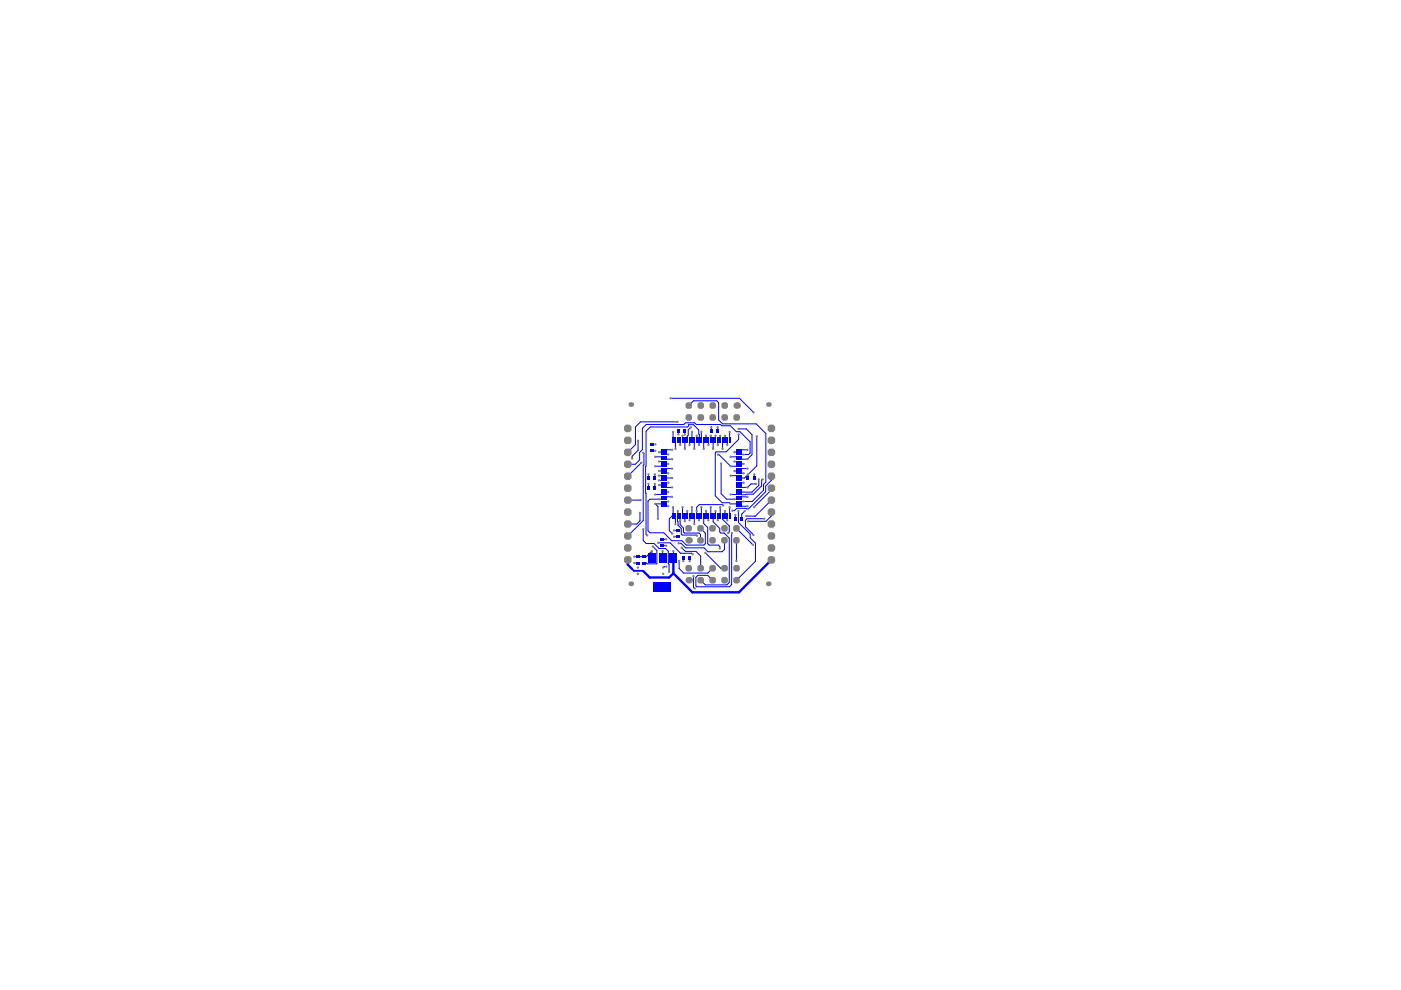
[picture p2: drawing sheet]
<svg xmlns="http://www.w3.org/2000/svg" width="297mm" height="210mm" viewBox="0 0 297 210" stroke-linecap="round" stroke-linejoin="round" font-family="sans-serif">
<path d="M134 120.6l.4 .4h1.9" fill="none" stroke="#00f" stroke-width=".4"/>
<g fill="none" stroke="#00f" stroke-width=".21">
<path d="M135.3 93.4v2.1l-1.3 1.2v.5M136 98.1l-2.9 2.9M136.4 96l.1 .1v2.4l-.1 .2v11.7l-3.3 3.2M138.2 95.6h.8M138.2 94.2h.8M138.9 98.9h1.8M138.9 96.9h1.8M139.7 99.9h1M139.7 97.9h1M139.7 95.9h1M140.7 96.4h1M140.7 98.4h1"/>
<path d="M140.7 99.4h1.8M140.7 95.4h1.8M140.7 97.4h1.8M142.2 84.4h14.6l2.9 3M142.7 91.6v1.8M143.2 93.4v1.8M143.7 89.4h-7.9l-1.1 1.1v3.8l-1.6 1.6M143.8 91.3v.8M144.2 93.4v.9M144.7 92.4v1M145.2 91.3v.8M145.2 93.4v1.8"/>
<path d="M146 86l1-1h5l.4 .4v3.6l.8 .9h7.1l2.1 2v10.3l-.5 .5v1.2l-2.4 2.4h-2.8M146.2 93.4v.9M146.5 90.6l-.6 .5v1.2l-.2 .2v.9M146.7 91.6v1.8M147.2 93.4v1.8M147.7 92.4v1M148.2 94.3l.1-2.1-.2-.2v-.8l-1.1-1.2h-1v.3l-.2 .2h-7.9l-.9 .9v21.9l.2 .2M148.7 91.6v1.8M149.2 93.4v1.8M149.7 92.4v1M150.2 93.4v.9M150.7 92.4v1"/>
<path d="M150.8 90.6v.7M151.2 93.4v1.8M151.7 92.4v1M152.2 90.6v.7M152.2 93.4v.9M152.2 96.4h.2l2.5 2.5h1.8M152.7 92.4v1M152.9 98.3v6.4l1.2 1.1h2.6M153.2 93.4v1.8M153.7 92.4v1M154.2 93.4v.9M154.7 91.6v1.8"/>
<path d="M154.9 96.9h1.8M155.7 99.9h1M155.7 97.9h1M155.7 95.9h1M156.6 92.1v1.1l-2.6 2.6h-2.1l-.2 .2v9.1l1.4 1.5h1.6l.2 .2h1.8M156.6 90.9h1.6l1.2 1.3v4.2l-.9 1h-1.8M156.7 96.4h2l.3-.3v-2.4l-2.1-2.2h-.8l-1.2-1.2h-1.9l-.2-.3h-5.2l-.3-.4h-2l-.3 .4h-8l-.8 .8v4.5l-.6 .6v1.6l-.9 .9h-1.6M156.7 98.4h1M156.7 99.4h1.8M156.7 95.4h1.8M160.5 92.5v6.3l-2.6 2.5h-1.2M133.1 106h2.7"/>
<path d="M134.5 118h2.5l1.2-1.1v1.3M134.5 119.4h.8M135.7 108.8v1.6l-.7 .7h-1.9M136.4 112.2v2.4l.6 .6h1.7l1 1.1h1.4l.6 .6 .2 4.4M137.5 100.6v.7M137.5 102.6v.8M138.4 115.9l.9 .8v2.9h-2.1l-.2-.2h-.5M138.8 100.6v.7M138.8 102.6v.8M138.9 104.8h1.8M139.5 115.1h2.6l2.2 2.2h2.4l.2 .2M139.7 102.8h1"/>
<path d="M139.7 101.8h1M139.7 100.8h1M140.5 114.4h.7M140.5 115.7h.7M140.5 116.9v1.3M140.7 105.8h-2.9l-.4 .4v6.3l.4 .5h2.9l1.7 1.6h2.2l.9 1h3.7l.3-.3v-2.3l-1-1M140.7 106.8h-1.8l.6 .6v2.6M140.7 107.3h1M140.7 106.3h1M140.7 105.3h1.8M140.7 104.3h1M140.7 103.3h1.8"/>
<path d="M140.7 102.3h1M140.7 101.3h1.8M140.7 100.4h1M142.7 107.5v1.8l-.8 .7v2.5l.6 .6M142.8 116.9v1.3M142.9 113.8h.8M142.9 112.5h.8M143.2 109.3v1.8M143.7 108.4l-.1 2.1 .2 .1v.8l.6 .7v1.1l.2 .2h3l.2 .2M144 118.9v1.6l1 1h5.1l1-1M144.2 109.3v2l.7 .7v.8l.2 .2h3.1l.3 .3v1.3M144.5 116.1l.8 .8h2.3l1 1v2.6"/>
<path d="M144.7 107.5v1.8M144.9 118.2v.8M145.2 109.3v1.2M145.2 109.3h.1M145.7 108.4v.9M146.2 109.3v1M146.2 118.2v.8M146.7 107.5v1.8M147.2 109.3v1.8M148.2 109.3v1M148.7 107.5v1.8M149.2 109.3v1.7l.9 .9v3.4l.3 .3h1.9l.3 .3v.4"/>
<path d="M149.5 117.2l3.3 3.3h.8M149.7 108.4v.9M150.2 109.3v1M150.7 107.5v1.8M151.2 109.3v1.3l1.4 1.4v.8l.2 .2h.7l1.1 1.1v9.4l-.5 .5h-4.5l-1-1M151.7 108.4v.9M152.2 109.3v1M152.7 107.5v1.8M153.2 109.3v.8l1.4 1.4v1.3l-.2 .2M153.3 107.2l-.1-.2h-4.9l-.6 .6v1.7M153.6 114.6v1.9l-.5 .5h-3l-.8-.8h-3.9l-1-1h-.5M153.7 108.4v.9"/>
<path d="M154.2 109.3v1M154.7 107.5v1.8M154.9 100.8h1.8M155.2 113l-.1 10.9-.4 .5h-7l-.2-.2v-1.8l.5-.4h2.1l1 1M155.9 109.2v.8M156.1 114.6v4.3M156.1 112l3.5 3.5M156.6 108.3v2.5l2.5 2.5v.7l1.1 1.2v3.8l-4 4M156.7 107.3h1.8M156.7 105.3h1.8M156.7 102.3h1M156.7 100.4h1"/>
<path d="M157.9 108.4l-.6 .6v1M158.6 100.6v.7M159.9 100.6v.7M160.3 102.6h-1.1l-.7 .7h-1.8M160.9 101.6v1.3l-1.5 1.4h-2.7M161.7 101.7h-.2v1.3l-1.8 1.8h-4.8M162 110h-3.6l-.3 .3v1.4l1.6 1.7M162 110h.1M163.6 101v.8l-1.3 1.3v1.2l-3.6 3.6-2.5-.1-.5 .5h-.4M163.6 103.5v.4l-3.7 3.6M163.6 108.6v.8l-1.2 1.1h-3.8M163.6 106l-3.5 3.5-1.9-.1"/>
<path d="M141.3 120.1h-.5l-.2 .2M147 122.2v2.3l.3 .3"/>
</g>
<path d="M133.1 118.7v1l.9 .9M142.8 118.2v3.4M163.6 118.7l-6.9 6.9h-9.9l-4-4M136.4 121.1l1.3 1.3h4.2l.9-.8" fill="none" stroke="#00f" stroke-width=".5"/>
<g fill="#808080">
<circle cx="134.5" cy="118" r=".25"/>
<circle cx="134.5" cy="119.4" r=".25"/>
<circle cx="155.9" cy="109.2" r=".25"/>
<circle cx="142.8" cy="116.9" r=".25"/>
<circle cx="138.2" cy="116.9" r=".25"/>
<circle cx="140.5" cy="116.9" r=".25"/>
<circle cx="138.8" cy="100.6" r=".25"/>
<circle cx="137.5" cy="100.6" r=".25"/>
<circle cx="145.2" cy="92.1" r=".25"/>
<circle cx="143.8" cy="92.1" r=".25"/>
<circle cx="142.9" cy="112.5" r=".25"/>
<circle cx="142.9" cy="113.8" r=".25"/>
<circle cx="138.8" cy="102.6" r=".25"/>
<circle cx="137.5" cy="102.6" r=".25"/>
<circle cx="139" cy="94.2" r=".25"/>
<circle cx="139" cy="95.6" r=".25"/>
<circle cx="159.9" cy="100.6" r=".25"/>
<circle cx="158.6" cy="100.6" r=".25"/>
<circle cx="152.2" cy="90.6" r=".25"/>
<circle cx="150.8" cy="90.6" r=".25"/>
<circle cx="142.7" cy="107.5" r=".25"/>
<circle cx="143.2" cy="111.1" r=".25"/>
<circle cx="143.7" cy="108.4" r=".25"/>
<circle cx="144.2" cy="110.3" r=".25"/>
<circle cx="144.7" cy="107.5" r=".25"/>
<circle cx="145.7" cy="108.4" r=".25"/>
<circle cx="146.2" cy="110.3" r=".25"/>
<circle cx="146.7" cy="107.5" r=".25"/>
<circle cx="147.2" cy="111.1" r=".25"/>
<circle cx="147.7" cy="108.4" r=".25"/>
<circle cx="148.2" cy="110.3" r=".25"/>
<circle cx="148.7" cy="107.5" r=".25"/>
<circle cx="149.7" cy="108.4" r=".25"/>
<circle cx="150.2" cy="110.3" r=".25"/>
<circle cx="150.7" cy="107.5" r=".25"/>
<circle cx="151.7" cy="108.4" r=".25"/>
<circle cx="152.2" cy="110.3" r=".25"/>
<circle cx="152.7" cy="107.5" r=".25"/>
<circle cx="153.7" cy="108.4" r=".25"/>
<circle cx="154.2" cy="110.3" r=".25"/>
<circle cx="154.7" cy="107.5" r=".25"/>
<circle cx="142.7" cy="91.6" r=".25"/>
<circle cx="143.2" cy="95.2" r=".25"/>
<circle cx="144.2" cy="94.3" r=".25"/>
<circle cx="145.2" cy="95.2" r=".25"/>
<circle cx="146.2" cy="94.3" r=".25"/>
<circle cx="146.7" cy="91.6" r=".25"/>
<circle cx="147.2" cy="95.2" r=".25"/>
<circle cx="147.7" cy="92.4" r=".25"/>
<circle cx="148.2" cy="94.3" r=".25"/>
<circle cx="148.7" cy="91.6" r=".25"/>
<circle cx="149.2" cy="95.2" r=".25"/>
<circle cx="149.7" cy="92.4" r=".25"/>
<circle cx="150.2" cy="94.3" r=".25"/>
<circle cx="151.2" cy="95.2" r=".25"/>
<circle cx="151.7" cy="92.4" r=".25"/>
<circle cx="152.2" cy="94.3" r=".25"/>
<circle cx="153.2" cy="95.2" r=".25"/>
<circle cx="153.7" cy="92.4" r=".25"/>
<circle cx="154.2" cy="94.3" r=".25"/>
<circle cx="154.7" cy="91.6" r=".25"/>
<circle cx="138.9" cy="106.8" r=".25"/>
<circle cx="141.7" cy="106.3" r=".25"/>
<circle cx="139.7" cy="105.8" r=".25"/>
<circle cx="142.5" cy="105.3" r=".25"/>
<circle cx="138.9" cy="104.8" r=".25"/>
<circle cx="141.7" cy="104.3" r=".25"/>
<circle cx="142.5" cy="103.3" r=".25"/>
<circle cx="141.7" cy="102.3" r=".25"/>
<circle cx="139.7" cy="101.8" r=".25"/>
<circle cx="142.5" cy="101.3" r=".25"/>
<circle cx="141.7" cy="100.4" r=".25"/>
<circle cx="139.7" cy="99.9" r=".25"/>
<circle cx="142.5" cy="99.4" r=".25"/>
<circle cx="138.9" cy="98.9" r=".25"/>
<circle cx="141.7" cy="98.4" r=".25"/>
<circle cx="139.7" cy="97.9" r=".25"/>
<circle cx="142.5" cy="97.4" r=".25"/>
<circle cx="138.9" cy="96.9" r=".25"/>
<circle cx="141.7" cy="96.4" r=".25"/>
<circle cx="139.7" cy="95.9" r=".25"/>
<circle cx="142.5" cy="95.4" r=".25"/>
<circle cx="158.5" cy="107.3" r=".25"/>
<circle cx="154.9" cy="106.8" r=".25"/>
<circle cx="157.7" cy="106.3" r=".25"/>
<circle cx="155.7" cy="105.8" r=".25"/>
<circle cx="158.5" cy="105.3" r=".25"/>
<circle cx="154.9" cy="104.8" r=".25"/>
<circle cx="157.7" cy="104.3" r=".25"/>
<circle cx="158.5" cy="103.3" r=".25"/>
<circle cx="157.7" cy="102.3" r=".25"/>
<circle cx="154.9" cy="100.8" r=".25"/>
<circle cx="157.7" cy="100.4" r=".25"/>
<circle cx="155.7" cy="99.9" r=".25"/>
<circle cx="158.5" cy="99.4" r=".25"/>
<circle cx="154.9" cy="98.9" r=".25"/>
<circle cx="157.7" cy="98.4" r=".25"/>
<circle cx="155.7" cy="97.9" r=".25"/>
<circle cx="158.5" cy="97.4" r=".25"/>
<circle cx="154.9" cy="96.9" r=".25"/>
<circle cx="157.7" cy="96.4" r=".25"/>
<circle cx="155.7" cy="95.9" r=".25"/>
<circle cx="158.5" cy="95.4" r=".25"/>
<circle cx="141.7" cy="107.3" r=".25"/>
<circle cx="152.7" cy="92.4" r=".25"/>
<circle cx="144.7" cy="92.4" r=".25"/>
<circle cx="146.5" cy="90.6" r=".25"/>
<circle cx="150.7" cy="92.4" r=".25"/>
<circle cx="139.7" cy="102.8" r=".25"/>
<circle cx="139.7" cy="100.8" r=".25"/>
<circle cx="140.6" cy="120.3" r=".25"/>
<circle cx="140.6" cy="121.7" r=".25"/>
<circle cx="135.2" cy="120.3" r=".25"/>
<circle cx="135.2" cy="121.7" r=".25"/>
<circle cx="146.9" cy="117.5" r=".25"/>
<circle cx="141.3" cy="120.1" r=".25"/>
<circle cx="146.2" cy="119" r=".25"/>
<circle cx="144.9" cy="119" r=".25"/>
<circle cx="141.2" cy="114.4" r=".25"/>
<circle cx="141.2" cy="115.7" r=".25"/>
<circle cx="160.5" cy="92.5" r=".25"/>
<circle cx="152.6" cy="116.3" r=".25"/>
<circle cx="143.7" cy="89.4" r=".25"/>
<circle cx="138.4" cy="115.9" r=".25"/>
<circle cx="139.5" cy="115.1" r=".25"/>
<circle cx="135.7" cy="108.8" r=".25"/>
<circle cx="136.4" cy="96" r=".25"/>
<circle cx="152.2" cy="96.4" r=".25"/>
<circle cx="152.9" cy="98.3" r=".25"/>
<circle cx="156.1" cy="118.9" r=".25"/>
<circle cx="142.5" cy="113.1" r=".25"/>
<circle cx="144" cy="118.9" r=".25"/>
<circle cx="149.5" cy="117.2" r=".25"/>
<circle cx="137.2" cy="113.5" r=".25"/>
<circle cx="159.7" cy="87.4" r=".25"/>
<circle cx="142.2" cy="84.4" r=".25"/>
<circle cx="135.8" cy="106" r=".25"/>
<circle cx="156.6" cy="90.9" r=".25"/>
<circle cx="135.3" cy="93.4" r=".25"/>
<circle cx="161.7" cy="101.7" r=".25"/>
<circle cx="160.9" cy="101.6" r=".25"/>
<circle cx="160.3" cy="102.6" r=".25"/>
<circle cx="139.5" cy="110" r=".25"/>
<circle cx="136.4" cy="112.2" r=".25"/>
<circle cx="141.9" cy="121.3" r=".25"/>
<circle cx="159.6" cy="115.5" r=".25"/>
<circle cx="156.6" cy="92.1" r=".25"/>
<circle cx="154.4" cy="113" r=".25"/>
<circle cx="159.7" cy="113.4" r=".25"/>
<circle cx="162" cy="110" r=".25"/>
<circle cx="155.2" cy="113" r=".25"/>
<circle cx="143.9" cy="115.2" r=".25"/>
<circle cx="147.8" cy="113.6" r=".25"/>
<circle cx="144.5" cy="116.1" r=".25"/>
<circle cx="147" cy="122.2" r=".25"/>
<circle cx="147.3" cy="124.8" r=".25"/>
<circle cx="153.3" cy="107.2" r=".25"/>
<circle cx="136" cy="98.1" r=".25"/>
<circle cx="134" cy="97.2" r=".25"/>
<circle cx="145.2" cy="110.5" r=".25"/>
<circle cx="158.6" cy="110.5" r=".25"/>
<circle cx="159.9" cy="107.5" r=".25"/>
<circle cx="157.9" cy="108.4" r=".25"/>
<circle cx="158.2" cy="109.4" r=".25"/>
<circle cx="156.6" cy="108.3" r=".25"/>
<circle cx="155.3" cy="108.3" r=".25"/>
<circle cx="162.9" cy="85.8" r=".5"/>
<circle cx="146" cy="123" r=".7"/>
<circle cx="146" cy="114.6" r=".7"/>
<circle cx="162.9" cy="123.8" r=".5"/>
<circle cx="133.7" cy="85.8" r=".5"/>
<circle cx="156.2" cy="86" r=".7"/>
<circle cx="133.7" cy="123.8" r=".5"/>
</g>
<g fill="#808080">
<path d="M147.9 120.1l.3-.3h.7l.4 .3v.7l-.4 .4h-.7l-.3-.4z" fill-rule="evenodd"/>
<path d="M147.9 88.2l.3-.4h.7l.4 .4v.7l-.4 .3h-.7l-.3-.3z" fill-rule="evenodd"/>
<path d="M147.9 85.6l.3-.3h.7l.4 .3v.7l-.4 .4h-.7l-.3-.4z" fill-rule="evenodd"/>
<path d="M147.9 122.7l.3-.4h.7l.4 .4v.7l-.4 .3h-.7l-.3-.3z" fill-rule="evenodd"/>
<path d="M162.8 118.3l.4-.4h.7l.4 .4v.8l-.4 .4h-.7l-.4-.4z" fill-rule="evenodd"/>
<path d="M162.8 108.2l.4-.4h.7l.4 .4v.8l-.4 .4h-.7l-.4-.4z" fill-rule="evenodd"/>
<path d="M162.8 98l.4-.4h.7l.4 .4v.8l-.4 .4h-.7l-.4-.4z" fill-rule="evenodd"/>
<path d="M145.3 120.1l.4-.3h.7l.3 .3v.7l-.3 .4h-.7l-.4-.4z" fill-rule="evenodd"/>
<path d="M145.3 111.7l.3-.4h.7l.4 .4v.7l-.4 .3h-.7l-.3-.3z" fill-rule="evenodd"/>
<path d="M145.3 88.2l.4-.4h.7l.3 .4v.7l-.3 .3h-.7l-.4-.3z" fill-rule="evenodd"/>
<path d="M145.3 85.6l.4-.3h.7l.3 .3v.7l-.3 .4h-.7l-.4-.4z" fill-rule="evenodd"/>
<path d="M150.4 120.1l.3-.3h.7l.4 .3v.7l-.4 .4h-.7l-.3-.4z" fill-rule="evenodd"/>
<path d="M152.9 120.1l.4-.3h.7l.3 .3v.7l-.3 .4h-.7l-.4-.4z" fill-rule="evenodd"/>
<path d="M150.4 111.7l.3-.4h.7l.4 .4v.7l-.4 .3h-.7l-.3-.3z" fill-rule="evenodd"/>
<path d="M152.9 111.7l.4-.4h.7l.3 .4v.7l-.3 .3h-.7l-.4-.3z" fill-rule="evenodd"/>
<path d="M150.4 88.2l.4-.4h.7l.3 .4v.7l-.3 .3h-.7l-.4-.3z" fill-rule="evenodd"/>
<path d="M150.4 85.6l.4-.3h.7l.3 .3v.7l-.3 .4h-.7l-.4-.4z" fill-rule="evenodd"/>
<path d="M153 88.2l.3-.4h.7l.4 .4v.7l-.4 .3h-.7l-.3-.3z" fill-rule="evenodd"/>
<path d="M153 85.6l.3-.3h.7l.4 .3v.7l-.4 .4h-.7l-.3-.4z" fill-rule="evenodd"/>
<path d="M162.8 115.8l.4-.4h.7l.4 .4v.8l-.4 .4h-.7l-.4-.4z" fill-rule="evenodd"/>
<path d="M162.8 110.7l.4-.4h.7l.4 .4v.8l-.4 .4h-.7l-.4-.4z" fill-rule="evenodd"/>
<path d="M162.8 113.2l.4-.4h.7l.4 .4v.8l-.4 .4h-.7l-.4-.4z" fill-rule="evenodd"/>
<path d="M162.8 100.6l.4-.4h.7l.4 .4v.8l-.4 .4h-.7l-.4-.4z" fill-rule="evenodd"/>
<path d="M162.8 103.1l.4-.4h.7l.4 .4v.8l-.4 .4h-.7l-.4-.4z" fill-rule="evenodd"/>
<path d="M162.8 93l.4-.4h.7l.4 .4v.8l-.4 .4h-.7l-.4-.4z" fill-rule="evenodd"/>
<path d="M162.8 95.5l.4-.4h.7l.4 .4v.8l-.4 .4h-.7l-.4-.4z" fill-rule="evenodd"/>
<path d="M150.4 122.7l.3-.4h.7l.4 .4v.7l-.4 .3h-.7l-.3-.3z" fill-rule="evenodd"/>
<path d="M152.9 122.7l.4-.4h.7l.3 .4v.7l-.3 .3h-.7l-.4-.3z" fill-rule="evenodd"/>
<path d="M150.4 114.2l.3-.3h.7l.4 .3v.7l-.4 .4h-.7l-.3-.4z" fill-rule="evenodd"/>
<path d="M152.9 114.2l.4-.3h.7l.3 .3v.7l-.3 .4h-.7l-.4-.4z" fill-rule="evenodd"/>
<path d="M162.8 105.6l.4-.4h.7l.4 .4v.8l-.4 .4h-.7l-.4-.4z" fill-rule="evenodd"/>
<path d="M162.8 90.4l.4-.4h.7l.4 .4v.8l-.4 .4h-.7l-.4-.4z" fill-rule="evenodd"/>
<path d="M132.3 118.3l.4-.4h.8l.4 .4v.8l-.4 .4h-.8l-.4-.4z" fill-rule="evenodd"/>
<path d="M132.3 108.2l.4-.4h.8l.4 .4v.8l-.4 .4h-.8l-.4-.4z" fill-rule="evenodd"/>
<path d="M132.3 98l.4-.4h.8l.4 .4v.8l-.4 .4h-.8l-.4-.4z" fill-rule="evenodd"/>
<path d="M132.3 115.8l.4-.4h.8l.4 .4v.8l-.4 .4h-.8l-.4-.4z" fill-rule="evenodd"/>
<path d="M132.3 110.7l.4-.4h.8l.4 .4v.8l-.4 .4h-.8l-.4-.4z" fill-rule="evenodd"/>
<path d="M132.3 113.2l.4-.4h.8l.4 .4v.8l-.4 .4h-.8l-.4-.4z" fill-rule="evenodd"/>
<path d="M132.3 100.6l.4-.4h.8l.4 .4v.8l-.4 .4h-.8l-.4-.4z" fill-rule="evenodd"/>
<path d="M132.3 103.1l.4-.4h.8l.4 .4v.8l-.4 .4h-.8l-.4-.4z" fill-rule="evenodd"/>
<path d="M132.3 93l.4-.4h.8l.4 .4v.8l-.4 .4h-.8l-.4-.4z" fill-rule="evenodd"/>
<path d="M132.3 95.5l.4-.4h.8l.4 .4v.8l-.4 .4h-.8l-.4-.4z" fill-rule="evenodd"/>
<path d="M155.5 120.1l.3-.3h.7l.4 .3v.7l-.4 .4h-.7l-.3-.4z" fill-rule="evenodd"/>
<path d="M147.8 111.7l.4-.4h.7l.3 .4v.7l-.3 .3h-.7l-.4-.3z" fill-rule="evenodd"/>
<path d="M155.4 111.7l.4-.4h.7l.3 .4v.7l-.3 .3h-.7l-.4-.3z" fill-rule="evenodd"/>
<path d="M155.5 88.2l.3-.4h.7l.4 .4v.7l-.4 .3h-.7l-.3-.3z" fill-rule="evenodd"/>
<path d="M132.3 105.6l.4-.4h.8l.4 .4v.8l-.4 .4h-.8l-.4-.4z" fill-rule="evenodd"/>
<path d="M132.3 90.4l.4-.4h.8l.4 .4v.8l-.4 .4h-.8l-.4-.4z" fill-rule="evenodd"/>
<path d="M155.5 122.7l.3-.4h.7l.4 .4v.7l-.4 .3h-.7l-.3-.3z" fill-rule="evenodd"/>
<path d="M147.8 114.2l.4-.3h.7l.3 .3v.7l-.3 .4h-.7l-.4-.4z" fill-rule="evenodd"/>
<path d="M155.4 114.2l.4-.3h.7l.3 .3v.7l-.3 .4h-.7l-.4-.4z" fill-rule="evenodd"/>
</g>
<g fill="#00f">
<path d="M137.8 93.9h.8v.6h-.8z" fill-rule="evenodd"/>
<path d="M140.1 114.1h.8v.6h-.8z" fill-rule="evenodd"/>
<path d="M140.1 105.7h1.2v.3h-1.2z" fill-rule="evenodd"/>
<path d="M140.1 106.2h1.2v.3h-1.2z" fill-rule="evenodd"/>
<path d="M140.1 106.7h1.2v.3h-1.2z" fill-rule="evenodd"/>
<path d="M140.1 107.2h1.2v.3h-1.2z" fill-rule="evenodd"/>
<path d="M140.1 103.7h1.2v.3h-1.2z" fill-rule="evenodd"/>
<path d="M140.1 104.2h1.2v.3h-1.2z" fill-rule="evenodd"/>
<path d="M140.1 104.7h1.2v.3h-1.2z" fill-rule="evenodd"/>
<path d="M140.1 101.7h1.2v.3h-1.2z" fill-rule="evenodd"/>
<path d="M140.1 102.2h1.2v.3h-1.2z" fill-rule="evenodd"/>
<path d="M140.1 102.7h1.2v.3h-1.2z" fill-rule="evenodd"/>
<path d="M140.1 99.7h1.2v.3h-1.2z" fill-rule="evenodd"/>
<path d="M140.1 100.2h1.2v.3h-1.2z" fill-rule="evenodd"/>
<path d="M140.1 100.7h1.2v.3h-1.2z" fill-rule="evenodd"/>
<path d="M140.1 97.7h1.2v.3h-1.2z" fill-rule="evenodd"/>
<path d="M140.1 98.2h1.2v.3h-1.2z" fill-rule="evenodd"/>
<path d="M140.1 98.7h1.2v.3h-1.2z" fill-rule="evenodd"/>
<path d="M140.1 95.7h1.2v.3h-1.2z" fill-rule="evenodd"/>
<path d="M140.1 96.2h1.2v.3h-1.2z" fill-rule="evenodd"/>
<path d="M140.1 96.7h1.2v.3h-1.2z" fill-rule="evenodd"/>
<path d="M144.6 117.8h.6v.8h-.6z" fill-rule="evenodd"/>
<path d="M145.9 117.8h.6v.8h-.6z" fill-rule="evenodd"/>
<path d="M156.1 107.2h1.2v.3h-1.2z" fill-rule="evenodd"/>
<path d="M156.1 106.7h1.2v.3h-1.2z" fill-rule="evenodd"/>
<path d="M156.1 106.2h1.2v.3h-1.2z" fill-rule="evenodd"/>
<path d="M156.1 105.7h1.2v.3h-1.2z" fill-rule="evenodd"/>
<path d="M156.1 104.7h1.2v.3h-1.2z" fill-rule="evenodd"/>
<path d="M156.1 104.2h1.2v.3h-1.2z" fill-rule="evenodd"/>
<path d="M156.1 103.7h1.2v.3h-1.2z" fill-rule="evenodd"/>
<path d="M156.1 102.7h1.2v.3h-1.2z" fill-rule="evenodd"/>
<path d="M156.1 102.2h1.2v.3h-1.2z" fill-rule="evenodd"/>
<path d="M156.1 101.7h1.2v.3h-1.2z" fill-rule="evenodd"/>
<path d="M156.1 100.7h1.2v.3h-1.2z" fill-rule="evenodd"/>
<path d="M156.1 100.2h1.2v.3h-1.2z" fill-rule="evenodd"/>
<path d="M156.1 99.7h1.2v.3h-1.2z" fill-rule="evenodd"/>
<path d="M156.1 98.7h1.2v.3h-1.2z" fill-rule="evenodd"/>
<path d="M156.1 98.2h1.2v.3h-1.2z" fill-rule="evenodd"/>
<path d="M156.1 97.7h1.2v.3h-1.2z" fill-rule="evenodd"/>
<path d="M156.1 96.7h1.2v.3h-1.2z" fill-rule="evenodd"/>
<path d="M156.1 96.2h1.2v.3h-1.2z" fill-rule="evenodd"/>
<path d="M156.1 95.7h1.2v.3h-1.2z" fill-rule="evenodd"/>
<path d="M136.1 117.7h.8v.6h-.8z" fill-rule="evenodd"/>
<path d="M136.1 119.1h.8v.6h-.8z" fill-rule="evenodd"/>
<path d="M138.5 101h.6v.7h-.6z" fill-rule="evenodd"/>
<path d="M138.5 103h.6v.8h-.6z" fill-rule="evenodd"/>
<path d="M137.8 95.3h.8v.6h-.8z" fill-rule="evenodd"/>
<path d="M139.7 117.2h1.5v2h-1.5z" fill-rule="evenodd"/>
<path d="M140.1 115.4h.8v.6h-.8z" fill-rule="evenodd"/>
<path d="M140.1 99.2h1.2v.3h-1.2z" fill-rule="evenodd"/>
<path d="M140.1 101.2h1.2v.3h-1.2z" fill-rule="evenodd"/>
<path d="M140.1 103.2h1.2v.3h-1.2z" fill-rule="evenodd"/>
<path d="M140.1 105.2h1.2v.3h-1.2z" fill-rule="evenodd"/>
<path d="M140.1 95.2h1.2v.3h-1.2z" fill-rule="evenodd"/>
<path d="M140.1 97.2h1.2v.3h-1.2z" fill-rule="evenodd"/>
<path d="M142.6 108.7h.2v1.2h-.2z" fill-rule="evenodd"/>
<path d="M143.1 108.7h.2v1.2h-.2z" fill-rule="evenodd"/>
<path d="M143.1 92.8h.2v1.2h-.2z" fill-rule="evenodd"/>
<path d="M142.6 92.8h.2v1.2h-.2z" fill-rule="evenodd"/>
<path d="M144.1 108.7h.2v1.2h-.2z" fill-rule="evenodd"/>
<path d="M144.6 108.7h.2v1.2h-.2z" fill-rule="evenodd"/>
<path d="M145.1 108.7h.2v1.2h-.2z" fill-rule="evenodd"/>
<path d="M145.1 92.8h.2v1.2h-.2z" fill-rule="evenodd"/>
<path d="M144.6 92.8h.2v1.2h-.2z" fill-rule="evenodd"/>
<path d="M144.1 92.8h.2v1.2h-.2z" fill-rule="evenodd"/>
<path d="M146.1 108.7h.2v1.2h-.2z" fill-rule="evenodd"/>
<path d="M146.6 108.7h.2v1.2h-.2z" fill-rule="evenodd"/>
<path d="M147.1 108.7h.2v1.2h-.2z" fill-rule="evenodd"/>
<path d="M147.1 92.8h.2v1.2h-.2z" fill-rule="evenodd"/>
<path d="M146.6 92.8h.2v1.2h-.2z" fill-rule="evenodd"/>
<path d="M146.1 92.8h.2v1.2h-.2z" fill-rule="evenodd"/>
<path d="M148.1 108.7h.2v1.2h-.2z" fill-rule="evenodd"/>
<path d="M148.6 108.7h.2v1.2h-.2z" fill-rule="evenodd"/>
<path d="M149.1 108.7h.2v1.2h-.2z" fill-rule="evenodd"/>
<path d="M149.1 92.8h.2v1.2h-.2z" fill-rule="evenodd"/>
<path d="M148.6 92.8h.2v1.2h-.2z" fill-rule="evenodd"/>
<path d="M148.1 92.8h.2v1.2h-.2z" fill-rule="evenodd"/>
<path d="M150.1 108.7h.2v1.2h-.2z" fill-rule="evenodd"/>
<path d="M150.6 108.7h.2v1.2h-.2z" fill-rule="evenodd"/>
<path d="M151.1 108.7h.2v1.2h-.2z" fill-rule="evenodd"/>
<path d="M151.1 92.8h.2v1.2h-.2z" fill-rule="evenodd"/>
<path d="M150.6 92.8h.2v1.2h-.2z" fill-rule="evenodd"/>
<path d="M150.1 92.8h.2v1.2h-.2z" fill-rule="evenodd"/>
<path d="M150.5 90.9h.6v.8h-.6z" fill-rule="evenodd"/>
<path d="M152.1 108.7h.2v1.2h-.2z" fill-rule="evenodd"/>
<path d="M152.6 108.7h.2v1.2h-.2z" fill-rule="evenodd"/>
<path d="M153.1 108.7h.2v1.2h-.2z" fill-rule="evenodd"/>
<path d="M153.1 92.8h.2v1.2h-.2z" fill-rule="evenodd"/>
<path d="M152.6 92.8h.2v1.2h-.2z" fill-rule="evenodd"/>
<path d="M152.1 92.8h.2v1.2h-.2z" fill-rule="evenodd"/>
<path d="M151.9 90.9h.6v.8h-.6z" fill-rule="evenodd"/>
<path d="M154.1 108.7h.2v1.2h-.2z" fill-rule="evenodd"/>
<path d="M154.6 108.7h.2v1.2h-.2z" fill-rule="evenodd"/>
<path d="M154.6 92.8h.2v1.2h-.2z" fill-rule="evenodd"/>
<path d="M154.1 92.8h.2v1.2h-.2z" fill-rule="evenodd"/>
<path d="M157 109.6h.6v.8h-.6z" fill-rule="evenodd"/>
<path d="M156.1 105.2h1.2v.3h-1.2z" fill-rule="evenodd"/>
<path d="M156.1 103.2h1.2v.3h-1.2z" fill-rule="evenodd"/>
<path d="M156.1 101.2h1.2v.3h-1.2z" fill-rule="evenodd"/>
<path d="M156.1 99.2h1.2v.3h-1.2z" fill-rule="evenodd"/>
<path d="M156.1 97.2h1.2v.3h-1.2z" fill-rule="evenodd"/>
<path d="M156.1 95.2h1.2v.3h-1.2z" fill-rule="evenodd"/>
<path d="M158.3 101h.6v.7h-.6z" fill-rule="evenodd"/>
<path d="M143.3 112.2h.8v.6h-.8z" fill-rule="evenodd"/>
<path d="M137.5 117.2h1.5v2h-1.5z" fill-rule="evenodd"/>
<path d="M134.9 117.7h.8v.6h-.8z" fill-rule="evenodd"/>
<path d="M134.9 119.1h.8v.6h-.8z" fill-rule="evenodd"/>
<path d="M137.2 101h.6v.7h-.6z" fill-rule="evenodd"/>
<path d="M137.2 103h.6v.8h-.6z" fill-rule="evenodd"/>
<path d="M142 117.2h1.5v2h-1.5z" fill-rule="evenodd"/>
<path d="M143.6 108.7h.2v1.2h-.2z" fill-rule="evenodd"/>
<path d="M145.6 108.7h.2v1.2h-.2z" fill-rule="evenodd"/>
<path d="M147.6 108.7h.2v1.2h-.2z" fill-rule="evenodd"/>
<path d="M143.3 113.5h.8v.6h-.8z" fill-rule="evenodd"/>
<path d="M147.6 92.8h.2v1.2h-.2z" fill-rule="evenodd"/>
<path d="M145.6 92.8h.2v1.2h-.2z" fill-rule="evenodd"/>
<path d="M143.6 92.8h.2v1.2h-.2z" fill-rule="evenodd"/>
<path d="M144.9 90.9h.6v.8h-.6z" fill-rule="evenodd"/>
<path d="M143.5 90.9h.6v.8h-.6z" fill-rule="evenodd"/>
<path d="M149.6 108.7h.2v1.2h-.2z" fill-rule="evenodd"/>
<path d="M151.6 108.7h.2v1.2h-.2z" fill-rule="evenodd"/>
<path d="M153.6 108.7h.2v1.2h-.2z" fill-rule="evenodd"/>
<path d="M155.6 109.6h.6v.8h-.6z" fill-rule="evenodd"/>
<path d="M153.6 92.8h.2v1.2h-.2z" fill-rule="evenodd"/>
<path d="M151.6 92.8h.2v1.2h-.2z" fill-rule="evenodd"/>
<path d="M149.6 92.8h.2v1.2h-.2z" fill-rule="evenodd"/>
<path d="M159.6 101h.6v.7h-.6z" fill-rule="evenodd"/>
<path d="M138.6 123.5h3.8v2h-3.8z" fill-rule="evenodd"/>
</g>
</svg>
